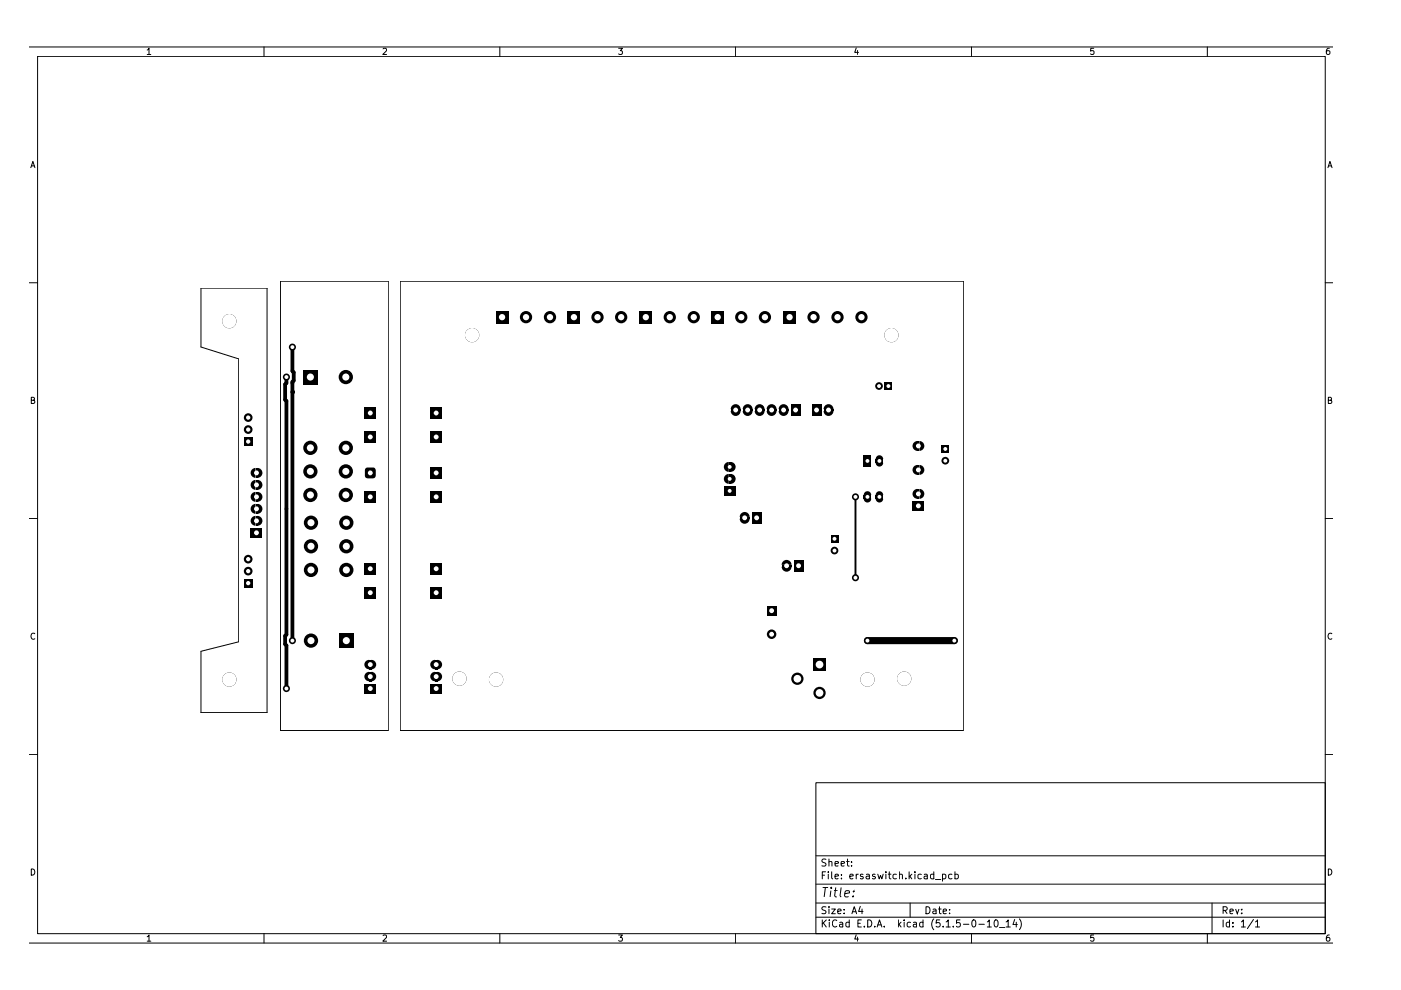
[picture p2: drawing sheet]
<svg xmlns="http://www.w3.org/2000/svg" width="297mm" height="210mm" viewBox="0 0 297 210" stroke-linecap="round" stroke-linejoin="round" font-family="sans-serif">
<g fill="none" stroke="#000" stroke-width=".21">
<path d="M6.3 10h276.3M8 11.9h273v186.1h-273zM31.2 10.6l.4-.4v1.3M31.2 11.5h.8M56 10v1.9M81.2 10.4l.5-.2 .3 .4-.8 .9h.8M106 10v1.9M131.2 10.2h.8l-.5 .5 .4 .1v.6l-.2 .1-.5-.1M156 10v1.9M181.5 10.2l-.3 .9h.8M181.8 10.7v.8M206 10v1.9"/>
<path d="M231.9 10.2h-.6l-.1 .6h.6l.1 .6-.2 .1-.5-.1M256 10v1.9M281.8 10.2h-.2a.83 .83 0 0 0-.1 1.3l.4-.1 .1-.4-.3-.3-.5 .3M6.5 35.5l.5-1.3 .4 1.3M6.7 35.2h.6M281.5 35.5l.5-1.3 .4 1.3M281.7 35.2h.6M6.3 60h1.7M59.5 59.6h22.8v95.3h-22.8zM84.9 59.6h119.3v95.3h-119.3zM281 60h1.6M42.6 61.1h14v90h-14v-13l8-2v-60l-8-2.5z"/>
<path d="M6.6 84.9l.6-.1v-.4l-.6-.2v1.3h.5l.3-.4-.3-.2M281.6 84.9l.6-.1v-.4l-.6-.2v1.3h.5l.3-.4-.3-.2M6.3 110h1.7M281 110h1.6M7.4 134.4a.58 .58 0 0 0-.8 .5 .58 .58 0 0 0 .8 .5M282.4 134.4a.58 .58 0 0 0-.8 .5 .58 .58 0 0 0 .8 .5M6.3 159.9h1.7M281 159.9h1.6M173 166h108v32h-108zM6.3 200h276.3M6.6 184.2a.65 .65 0 0 1 .8 .7 .65 .65 0 0 1-.8 .6zM31.2 198.6l.4-.4v1.3"/>
<path d="M31.2 199.5h.8M56 198v2M81.2 198.4l.5-.2 .3 .4-.8 .9h.8M106 198v2M131.2 198.2h.8l-.5 .5 .4 .2v.5l-.2 .1-.5-.1M156 198v2M173 194.5h108M173 191.5h108M173 187.5h108M173 181.5h108M174.3 195v1.5M174.3 185.6h.5"/>
<path d="M174.4 188.2h1.2M174.6 195.7l.6 .8M175 188.2l-.3 2M175 184.8h-.7v1.5M175.1 192.3l-.5-.1-.3 .2v.4l.7 .3 .1 .4-.3 .2h-.5M175.1 182.2l-.5-.1-.3 .2v.4l.7 .3 .1 .4-.3 .2h-.5M175.2 195l-.9 .9M175.6 184.8v.2M175.6 185.3v1M175.8 192.2v.2M175.8 182.8l.2-.2 .3 .1 .1 .9M175.8 182.1v1.5"/>
<path d="M175.8 192.7v1M175.8 195v.2M175.8 195.5v1M176.2 188.8l-.2 1.4M176.2 188.2v.2M176.3 192.7h.8l-.8 1h.8M176.3 184.8v1.3l.2 .2M176.8 188.8h.8M177 185.8l.8-.1-.1-.3-.4-.1-.3 .3 .1 .7h.6M177 183.1l.8-.1-.1-.3-.4-.1-.3 .2 .1 .8h.6M177.2 188.2l-.2 1.7v.2l.4 .1M177.4 195.2a.71 .71 0 0 0-1 .5 .71 .71 0 0 0 .7 .8l.3-.1"/>
<path d="M177.6 193.2l.7-.1v-.3l-.5-.1-.2 .2 .1 .8h.6M178 195.6h.6l.1 .9M178.3 188.2l-.2 1.7 .3 .3M178.3 183.1l.7-.1v-.3l-.4-.1-.3 .2 .1 .8h.6M178.4 186.2v.1M178.4 185.4v.2M178.7 195.9l-.5 .1-.2 .2 .2 .3h.5M179 193.6v.1M179 192.8v.1M179.1 189.5l1-.2v-.4h-.8l-.2 1 .2 .3 .6-.1M179.5 182.6h.6M179.7 182.1v1.3l.4 .2"/>
<path d="M180.1 195.6l-.5-.1-.3 .3 .1 .6 .2 .1h.5M180.1 195v1.5M180.2 185.8l.7-.1-.1-.3-.4-.1-.2 .3 .1 .7h.5M180.5 183.5v.1M180.5 182.7v.1M180.6 193.7l.5-1.5 .5 1.5M180.8 193.3h.7M180.9 190l-.1 .2M181 188.9v.2M181.5 198.2l-.3 .9h.8M181.5 185.3v1M181.8 198.7v.8"/>
<path d="M181.9 195.8h.5M182 185.3l-.5 .3M182.4 192.2l-.4 1h1M182.6 195h-.7v1.5h.7M182.8 192.7v1M183 185.4l-.4-.1-.2 .3 .1 .2 .5 .1v.4h-.6M183.3 196.4v.1M183.7 185.4h.6v.9M184 195a.76 .76 0 0 1 .8 .8 .76 .76 0 0 1-.8 .7zM184.3 185.7l-.5 .1-.2 .2 .2 .3h.5M185.5 196.4v.1M185.5 185.4l-.3-.1-.2 .3v.2l.5 .1v.4h-.5"/>
<path d="M186 196.5l.5-1.5 .5 1.5M186.1 185.3l.3 1 .3-.7 .3 .7 .3-1M186.1 196.1h.7M187.5 196.4v.1M187.8 184.8v.2M187.8 185.3v1M188.3 185.3h.6M188.5 184.8v1.3l.4 .2M190 185.4l-.4-.1-.3 .3 .2 .7h.5M190.5 195v1.5M190.6 196l.4 .5M190.7 185.5l.6-.1v.9"/>
<path d="M190.7 184.8v1.5M191 195.5l-.5 .6M191.7 195v.2M191.7 195.5v1M192.1 186.2v.1M192.8 184.8v1.5M192.9 185.8l.4 .5M193 191.5v3M193.1 195.6l-.5-.1-.3 .3 .1 .6 .2 .1h.5M193.3 185.3l-.5 .6M193.7 195.6h.6v.9M194 184.8v.2"/>
<path d="M194 185.3v1M194.3 195.9l-.5 .1-.2 .2 .2 .3h.5M195.3 185.4l-.4-.1-.3 .3 .1 .6 .2 .1h.4M195.7 195.6l-.4-.1-.3 .3v.6l.3 .1h.4M195.7 195v1.5M196 185.4h.5l.1 .9M196.3 192.2a.75 .75 0 0 1 .9 .8 .75 .75 0 0 1-.9 .7zM196.6 185.7l-.5 .1-.2 .2 .2 .3h.5M197.8 192.8h.6l.1 .9M198 194.8a1.67 1.67 0 0 0 0 2.3M198 185.4l-.5-.1-.2 .3v.6l.2 .1h.5M198 184.8v1.5"/>
<path d="M198.3 186.5h1.2M198.5 193.1l-.5 .1a.3 .3 0 0 0-.2 .5h.7M199 192.7h.5M199.2 192.2v1.3l.3 .2M199.3 195h-.7l-.1 .8 .2-.2 .5 .1 .1 .2v.5l-.3 .1-.5-.1M199.8 185.4l.5-.1 .2 .3v.6l-.2 .1h-.5M199.8 185.3v1.5M200 193.2l.7-.1-.1-.3-.4-.1-.2 .2v.8h.6M200 196.4v.1M200.6 195.5l.5-.5v1.5M200.6 196.5h.9M201.3 193.6v.1"/>
<path d="M201.3 192.8v.1M201.8 185.4l-.4-.1-.3 .3 .1 .6 .2 .1h.4M202.1 196.4v.1M202.5 185.4l.4-.1 .3 .3-.1 .6-.2 .1h-.4M202.5 184.8v1.5M203.5 195h-.7v.8l.2-.2 .5 .1 .1 .2-.1 .5-.2 .1-.5-.1M204.3 196h1.1M206 198v2M206.3 195.1l.1-.1a.81 .81 0 0 1 .5 .8 .81 .81 0 0 1-.5 .7 1.01 1.01 0 0 1-.1-1.4zM207.5 196h1.2M209.3 195.5l.5-.5v1.5M209.3 196.5h.9"/>
<path d="M210.9 195.2l.2-.2a.81 .81 0 0 1 .5 .8 .81 .81 0 0 1-.5 .7l-.2-.1-.1-.4zM211.9 196.7h1.2M213.3 195.5l.5-.5v1.5M213.3 196.5h.9M215.1 195l-.3 1h.9M215.5 195.5v1M216.1 194.8a1.74 1.74 0 0 1 0 2.3M231.9 198.2h-.6l-.1 .7 .2-.2 .4 .1 .1 .6-.2 .1-.5-.1M256 198v2M257 191.5v6.5M259.3 193l.7-.1 .2-.2-.1-.3-.8-.2v1.5M259.3 195v1.5"/>
<path d="M259.7 193l.5 .7M260.7 195.6l-.4-.1-.3 .3 .1 .7h.6M260.7 195v1.5M260.8 193.2l.7-.1-.1-.3-.4-.1-.2 .2v.8h.6M261.4 196.4v.1M261.4 195.6v.2M262 192.7l.3 1 .4-1M263.2 195.5l.4-.5v1.5M263.2 196.5h.8M263.3 193.6v.1M263.3 192.8v.1M265.8 195l-1.3 1.9"/>
<path d="M266.2 195.5l.4-.5v1.5M266.2 196.5h.8M281.6 184.2a.65 .65 0 0 1 .8 .7 .65 .65 0 0 1-.8 .6zM281.8 198.2h-.2a.83 .83 0 0 0-.1 1.3l.4-.1 .1-.4-.3-.3-.4 .1-.1 .2"/>
</g>
<path d="M60.7 79.9v1.3l-.2 .3v3.3l.2 .2v49.6l-.2 .2v1.8l.2 .3v9.1M62 73.6v5.1l.3 .3v1.7l-.3 .3v54.8" fill="none" stroke="#000" stroke-width=".8"/>
<path d="M183.9 135.8h18.4" fill="none" stroke="#000" stroke-width="1.5"/>
<g fill="none" stroke="#000" stroke-width=".4">
<path d="M54.4 99.2v2.1M154.7 98v2.1M154.9 86.9h2.1M157.5 86.9h2.1M160 86.9h2.1M162.6 86.9h2.1M165.1 86.9h2.1M174.6 86.9h2.1M194.7 93.5v2.1M194.7 98.6v2.1M54.4 101.8v2.1M54.4 104.3v2.1"/>
<path d="M54.4 106.8v2.1M54.4 109.4v2.1M154.7 100.5v2.1M156.8 109.8h2.1M165.7 120h2.1M181.4 105.3v17.2M194.7 103.7v2.1"/>
</g>
<g fill="#000">
<path d="M105.2 66h2.6v2.6h-2.6zM120.4 66h2.6v2.6h-2.6zM135.6 66h2.6v2.6h-2.6zM150.9 66h2.6v2.6h-2.6zM166.1 66h2.6v2.6h-2.6zM51.7 92.7h1.8v1.8h-1.8zM64.3 78.4h3v3h-3zM77.3 86.3h2.5v2.5h-2.5zM77.3 91.4h2.5v2.5h-2.5zM77.4 99.4l.4-.3h1.4l.3 .2 .2 .4v1.1l-.2 .5-.4 .1h-1.2l-.4-.1-.1-.3zM91.2 86.3h2.5v2.5h-2.5zM91.2 91.4h2.5v2.5h-2.5z"/>
<path d="M153.7 98.4l.8-.5v2.1a1.05 1.05 0 0 1-.9-.5 1.05 1.05 0 0 1 .1-1.1zM154.9 97.9a1.05 1.05 0 0 1 1.1 1.1 1.05 1.05 0 0 1-1.1 1zM154.9 87.1h2.1a1.05 1.05 0 0 1-1 1.1 1.05 1.05 0 0 1-1.1-1.1zM155.4 85.9a1.05 1.05 0 0 1 1.1-.1 1.05 1.05 0 0 1 .5 .9h-2.1zM157.5 87.1h2.1a1.05 1.05 0 0 1-1.1 1.1 1.05 1.05 0 0 1-1-1.1zM157.9 85.9a1.05 1.05 0 0 1 1.1-.1 1.05 1.05 0 0 1 .6 .9h-2.1zM160 87.1h2.1a1.05 1.05 0 0 1-1 1.1 1.05 1.05 0 0 1-1.1-1.1zM160.4 85.9a1.05 1.05 0 0 1 1.1-.1 1.05 1.05 0 0 1 .6 .9h-2.1zM162.5 87.1h2.1a1.05 1.05 0 0 1-1 1.1 1.05 1.05 0 0 1-1.1-1.1zM163 85.9a1.05 1.05 0 0 1 1.1-.1 1.05 1.05 0 0 1 .5 .9h-2.1zM165.1 87.1h2.1a1.05 1.05 0 0 1-1.1 1.1 1.05 1.05 0 0 1-1-1.1zM165.5 85.9a1.05 1.05 0 0 1 1.1-.1 1.05 1.05 0 0 1 .6 .9h-2.1z"/>
<path d="M167.6 85.7h2.1v2.5h-2.1zM172.1 85.7h2.1v2.5h-2.1zM175 85.9a1.05 1.05 0 0 1 1.1-.1 1.05 1.05 0 0 1 .6 .9h-2.1zM174.6 87.1h2.1a1.05 1.05 0 0 1-1 1.1 1.05 1.05 0 0 1-1.1-1.1zM183.1 96.5h1.6v2.4h-1.6zM185.7 97.3h1.6v.8h-1.6zM185.9 96.8a.8 .8 0 0 1 .9-.2 .8 .8 0 0 1 .5 .7h-1.6zM185.7 98.1h1.6a.8 .8 0 0 1-.8 .8 .8 .8 0 0 1-.8-.8zM187.6 81h1.6v1.7h-1.6zM193.7 93.9l.8-.4v2.1a1.05 1.05 0 0 1-.9-.6 1.05 1.05 0 0 1 .1-1.1zM193.7 99l.8-.4v2.1a1.05 1.05 0 0 1-.9-.6 1.05 1.05 0 0 1 .1-1.1zM194.9 93.5a1.05 1.05 0 0 1 1.1 1.1 1.05 1.05 0 0 1-1.1 1z"/>
<path d="M194.9 98.6a1.05 1.05 0 0 1 1.1 1 1.05 1.05 0 0 1-1.1 1.1zM199.6 94.4h1.6v1.6h-1.6zM53.1 111.9h2.5v2.1h-2.5zM53.6 107l.6-.2v2.1a1.05 1.05 0 0 1-1-.7 1.05 1.05 0 0 1 .4-1.2zM53.3 109.8l.9-.4v2.1a1.05 1.05 0 0 1-.9-.6 1.05 1.05 0 0 1 0-1.1zM53.6 102l.6-.2v2.1a1.05 1.05 0 0 1-1-.8 1.05 1.05 0 0 1 .4-1.1zM53.3 104.7l.9-.4v2.1a1.05 1.05 0 0 1-.9-.6 1.05 1.05 0 0 1 0-1.1zM53.3 99.6l.9-.4v2.1a1.05 1.05 0 0 1-.9-.6 1.05 1.05 0 0 1 0-1.1zM54.6 106.8a1.05 1.05 0 0 1 1 1.1 1.05 1.05 0 0 1-1 1zM54.6 109.4a1.05 1.05 0 0 1 1 1 1.05 1.05 0 0 1-1 1.1zM54.6 101.8a1.05 1.05 0 0 1 1 1 1.05 1.05 0 0 1-1 1.1zM54.6 104.3a1.05 1.05 0 0 1 1 1 1.05 1.05 0 0 1-1 1.1z"/>
<path d="M54.6 99.2a1.05 1.05 0 0 1 1 1.1 1.05 1.05 0 0 1-1 1zM77.3 104.1h2.5v2.5h-2.5zM91.2 104.1h2.5v2.5h-2.5zM91.2 99h2.5v2.5h-2.5zM153.5 103h2.5v2.1h-2.5zM153.9 100.7l.6-.2v2.1a1.05 1.05 0 0 1-1-.7 1.05 1.05 0 0 1 .4-1.2zM154.9 100.5a1.05 1.05 0 0 1 1.1 1 1.05 1.05 0 0 1-1.1 1.1zM156.8 110h2.1a1.05 1.05 0 0 1-1 1.1 1.05 1.05 0 0 1-1.1-1.1zM157 109a1.05 1.05 0 0 1 1.2-.4 1.05 1.05 0 0 1 .7 1h-2.1zM159.4 108.5h2.1v2.5h-2.1zM166.2 118.9a1.05 1.05 0 0 1 1-.1 1.05 1.05 0 0 1 .6 1h-2.1zM176.1 113.4h1.6v1.6h-1.6z"/>
<path d="M183.1 104.9h1.6v.8h-1.6zM183.4 104.4a.8 .8 0 0 1 .8-.2 .8 .8 0 0 1 .5 .7h-1.6zM183.1 105.7h1.6a.8 .8 0 0 1-.8 .8 .8 .8 0 0 1-.8-.8zM185.7 104.9h1.6v.8h-1.6zM185.9 104.4a.8 .8 0 0 1 .9-.2 .8 .8 0 0 1 .5 .7h-1.6zM185.7 105.7h1.6a.8 .8 0 0 1-.8 .8 .8 .8 0 0 1-.8-.8zM193.5 106.2h2.5v2.1h-2.5zM193.7 104.1l.8-.4v2.1a1.05 1.05 0 0 1-.9-.6 1.05 1.05 0 0 1 .1-1.1zM194.9 103.7a1.05 1.05 0 0 1 1.1 1 1.05 1.05 0 0 1-1.1 1.1zM51.7 122.7h1.8v1.8h-1.8zM71.9 134.3h3v3h-3zM77.3 124.4h2.5v2.5h-2.5z"/>
<path d="M77.3 119.3h2.5v2.5h-2.5zM91.2 119.3h2.5v2.5h-2.5zM91.2 124.4h2.5v2.5h-2.5zM162.6 128.5h2v2h-2zM165.7 120.2h2.1a1.05 1.05 0 0 1-1 1 1.05 1.05 0 0 1-1.1-1zM168.3 118.7h2.1v2.5h-2.1zM77.3 145h2.5v2h-2.5zM77.5 140.2l.8-.3v2a1 1 0 0 1-1-.6 1 1 0 0 1 .2-1.1zM78.3 139.9h.5v2h-.5zM77.5 142.7l.8-.3v2a1 1 0 0 1-1-.6 1 1 0 0 1 .2-1.1zM78.3 142.5h.5v1.9h-.5zM78.8 139.9a1 1 0 0 1 1 1 1 1 0 0 1-1 1z"/>
<path d="M78.8 142.4a1 1 0 0 1 1 1 1 1 0 0 1-1 1zM91.2 145h2.5v2h-2.5zM91.5 142.7l.7-.3v2a1 1 0 0 1-.9-.6 1 1 0 0 1 .2-1.1zM92.2 142.5h.5v1.9h-.5zM91.5 140.2l.7-.3v2a1 1 0 0 1-.9-.6 1 1 0 0 1 .2-1.1zM92.2 139.9h.5v2h-.5zM92.7 142.4a1 1 0 0 1 1 1 1 1 0 0 1-1 1zM92.7 139.9a1 1 0 0 1 1 1 1 1 0 0 1-1 1zM172.5 139.6h2.6v2.6h-2.6z"/>
<circle cx="48.6" cy="68.1" r="1.51"/>
<circle cx="60.7" cy="79.9" r=".75"/>
<circle cx="62" cy="73.6" r=".75"/>
<circle cx="73.3" cy="79.9" r="1.51"/>
<circle cx="100.1" cy="71.1" r="1.51"/>
<circle cx="111.5" cy="67.2" r="1.3"/>
<circle cx="116.6" cy="67.2" r="1.3"/>
<circle cx="126.7" cy="67.2" r="1.3"/>
<circle cx="131.7" cy="67.2" r="1.3"/>
<circle cx="142" cy="67.2" r="1.3"/>
<circle cx="147.1" cy="67.2" r="1.3"/>
<circle cx="157.2" cy="67.2" r="1.3"/>
<circle cx="162.2" cy="67.2" r="1.3"/>
<circle cx="172.5" cy="67.2" r="1.3"/>
<circle cx="177.6" cy="67.2" r="1.3"/>
<circle cx="182.6" cy="67.2" r="1.3"/>
<circle cx="189" cy="71.1" r="1.51"/>
<circle cx="52.6" cy="91.1" r=".92"/>
<circle cx="52.6" cy="88.5" r=".92"/>
<circle cx="62" cy="83.1" r=".4"/>
<circle cx="65.8" cy="95" r="1.51"/>
<circle cx="65.8" cy="99.9" r="1.51"/>
<circle cx="73.3" cy="95" r="1.51"/>
<circle cx="73.3" cy="99.9" r="1.51"/>
<circle cx="186.4" cy="81.9" r=".81"/>
<circle cx="200.4" cy="97.7" r=".81"/>
<circle cx="52.6" cy="118.6" r=".92"/>
<circle cx="65.8" cy="104.9" r="1.51"/>
<circle cx="65.9" cy="110.8" r="1.51"/>
<circle cx="65.9" cy="115.8" r="1.51"/>
<circle cx="73.3" cy="104.9" r="1.51"/>
<circle cx="73.4" cy="110.8" r="1.51"/>
<circle cx="73.4" cy="115.8" r="1.51"/>
<circle cx="176.9" cy="116.7" r=".81"/>
<circle cx="181.4" cy="105.3" r=".75"/>
<circle cx="52.6" cy="121.1" r=".92"/>
<circle cx="62" cy="135.8" r=".75"/>
<circle cx="65.9" cy="120.8" r="1.51"/>
<circle cx="65.9" cy="135.8" r="1.51"/>
<circle cx="73.4" cy="120.8" r="1.51"/>
<circle cx="163.6" cy="134.5" r="1.01"/>
<circle cx="181.4" cy="122.5" r=".75"/>
<circle cx="183.9" cy="135.8" r=".75"/>
<circle cx="202.3" cy="135.8" r=".75"/>
<circle cx="48.6" cy="144.1" r="1.51"/>
<circle cx="60.7" cy="146" r=".75"/>
<circle cx="97.4" cy="143.9" r="1.51"/>
<circle cx="105.2" cy="144.1" r="1.51"/>
<circle cx="169.1" cy="143.9" r="1.3"/>
<circle cx="173.8" cy="146.9" r="1.3"/>
<circle cx="183.9" cy="144.1" r="1.51"/>
<circle cx="191.7" cy="143.9" r="1.51"/>
</g>
<g fill="#fff">
<circle cx="189" cy="71.1" r="1.51"/>
<circle cx="97.4" cy="143.9" r="1.51"/>
<circle cx="48.6" cy="68.1" r="1.51"/>
<circle cx="48.6" cy="144.1" r="1.51"/>
<circle cx="183.9" cy="144.1" r="1.51"/>
<circle cx="105.2" cy="144.1" r="1.51"/>
<circle cx="191.7" cy="143.9" r="1.51"/>
<circle cx="100.1" cy="71.1" r="1.51"/>
<circle cx="73.3" cy="104.9" r=".75"/>
<circle cx="65.8" cy="104.9" r=".75"/>
<circle cx="73.3" cy="79.9" r=".75"/>
<circle cx="78.5" cy="105.3" r=".52"/>
<circle cx="65.8" cy="79.9" r=".75"/>
<circle cx="78.5" cy="87.6" r=".52"/>
<circle cx="78.5" cy="92.6" r=".52"/>
<circle cx="92.5" cy="105.3" r=".52"/>
<circle cx="92.5" cy="100.3" r=".52"/>
<circle cx="92.5" cy="87.6" r=".52"/>
<circle cx="92.5" cy="92.6" r=".52"/>
<circle cx="54.4" cy="102.8" r=".52"/>
<circle cx="54.4" cy="105.3" r=".52"/>
<circle cx="54.4" cy="107.9" r=".52"/>
<circle cx="54.4" cy="110.4" r=".52"/>
<circle cx="52.6" cy="91.1" r=".46"/>
<circle cx="54.4" cy="100.3" r=".52"/>
<circle cx="52.6" cy="88.5" r=".46"/>
<circle cx="52.6" cy="93.6" r=".46"/>
<circle cx="78.5" cy="100.3" r=".52"/>
<circle cx="73.3" cy="99.9" r=".75"/>
<circle cx="73.3" cy="95" r=".75"/>
<circle cx="65.8" cy="99.9" r=".75"/>
<circle cx="65.8" cy="95" r=".75"/>
<circle cx="147.1" cy="67.2" r=".67"/>
<circle cx="162.2" cy="67.2" r=".67"/>
<circle cx="157.2" cy="67.2" r=".67"/>
<circle cx="152.2" cy="67.2" r=".67"/>
<circle cx="142" cy="67.2" r=".67"/>
<circle cx="136.9" cy="67.2" r=".67"/>
<circle cx="126.7" cy="67.2" r=".67"/>
<circle cx="111.5" cy="67.2" r=".67"/>
<circle cx="131.7" cy="67.2" r=".67"/>
<circle cx="121.7" cy="67.2" r=".67"/>
<circle cx="116.6" cy="67.2" r=".67"/>
<circle cx="106.4" cy="67.2" r=".67"/>
<circle cx="186.4" cy="81.9" r=".41"/>
<circle cx="182.6" cy="67.2" r=".67"/>
<circle cx="177.6" cy="67.2" r=".67"/>
<circle cx="172.5" cy="67.2" r=".67"/>
<circle cx="167.4" cy="67.2" r=".67"/>
<circle cx="188.4" cy="81.9" r=".41"/>
<circle cx="173.1" cy="86.9" r=".52"/>
<circle cx="156" cy="86.9" r=".52"/>
<circle cx="158.5" cy="86.9" r=".52"/>
<circle cx="161.1" cy="86.9" r=".52"/>
<circle cx="166.1" cy="86.9" r=".52"/>
<circle cx="163.6" cy="86.9" r=".52"/>
<circle cx="175.7" cy="86.9" r=".52"/>
<circle cx="168.7" cy="86.9" r=".52"/>
<circle cx="166.8" cy="120" r=".52"/>
<circle cx="163.6" cy="134.5" r=".52"/>
<circle cx="173.8" cy="140.9" r=".81"/>
<circle cx="173.8" cy="146.9" r=".81"/>
<circle cx="163.6" cy="129.5" r=".52"/>
<circle cx="169.1" cy="143.9" r=".81"/>
<circle cx="169.3" cy="120" r=".52"/>
<circle cx="194.7" cy="94.6" r=".52"/>
<circle cx="194.7" cy="99.6" r=".52"/>
<circle cx="194.7" cy="104.7" r=".52"/>
<circle cx="183.9" cy="97.7" r=".41"/>
<circle cx="186.5" cy="97.7" r=".41"/>
<circle cx="200.4" cy="97.7" r=".41"/>
<circle cx="200.4" cy="95.2" r=".41"/>
<circle cx="194.7" cy="107.3" r=".52"/>
<circle cx="160.4" cy="109.8" r=".52"/>
<circle cx="154.7" cy="101.5" r=".41"/>
<circle cx="154.7" cy="99" r=".41"/>
<circle cx="157.9" cy="109.8" r=".52"/>
<circle cx="154.7" cy="104.1" r=".41"/>
<circle cx="176.9" cy="114.2" r=".41"/>
<circle cx="183.9" cy="105.3" r=".41"/>
<circle cx="176.9" cy="116.7" r=".41"/>
<circle cx="186.5" cy="105.3" r=".41"/>
<circle cx="65.9" cy="115.8" r=".75"/>
<circle cx="73.4" cy="120.8" r=".75"/>
<circle cx="65.9" cy="120.8" r=".75"/>
<circle cx="65.9" cy="110.8" r=".75"/>
<circle cx="73.4" cy="110.8" r=".75"/>
<circle cx="73.4" cy="115.8" r=".75"/>
<circle cx="78.5" cy="140.9" r=".52"/>
<circle cx="78.5" cy="143.4" r=".52"/>
<circle cx="92.5" cy="146" r=".52"/>
<circle cx="92.5" cy="143.4" r=".52"/>
<circle cx="78.5" cy="146" r=".52"/>
<circle cx="54.4" cy="113" r=".52"/>
<circle cx="52.6" cy="118.6" r=".46"/>
<circle cx="52.6" cy="121.1" r=".46"/>
<circle cx="52.6" cy="123.6" r=".46"/>
<circle cx="65.9" cy="135.8" r=".75"/>
<circle cx="92.5" cy="140.9" r=".52"/>
<circle cx="92.5" cy="120.6" r=".52"/>
<circle cx="92.5" cy="125.7" r=".52"/>
<circle cx="78.5" cy="120.6" r=".52"/>
<circle cx="78.5" cy="125.7" r=".52"/>
<circle cx="73.4" cy="135.8" r=".75"/>
<circle cx="60.7" cy="79.9" r=".41"/>
<circle cx="62" cy="135.8" r=".41"/>
<circle cx="202.3" cy="135.8" r=".41"/>
<circle cx="183.9" cy="135.8" r=".41"/>
<circle cx="181.4" cy="105.3" r=".41"/>
<circle cx="181.4" cy="122.5" r=".41"/>
<circle cx="60.7" cy="146" r=".41"/>
<circle cx="62" cy="73.6" r=".41"/>
</g>
</svg>
